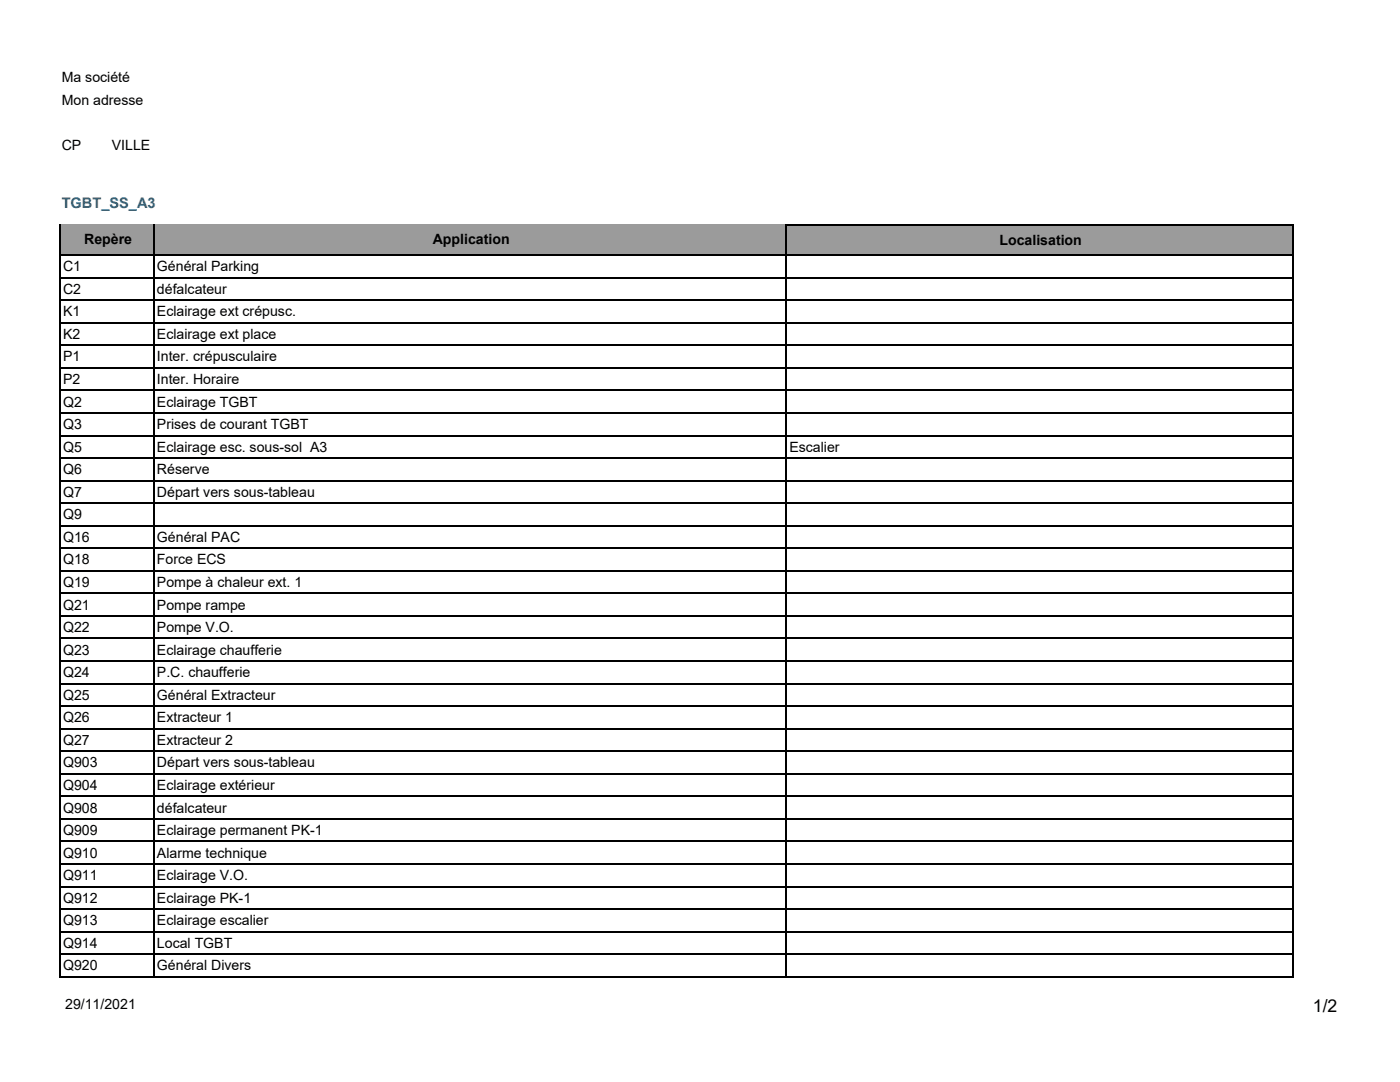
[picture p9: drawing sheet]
<svg xmlns="http://www.w3.org/2000/svg" width="279mm" height="216mm" viewBox="0 0 279 216" stroke-linecap="round" stroke-linejoin="round" font-family="sans-serif">
<defs><g id="words">
<text font-size="3.5" x="262" y="201.9">1/2</text>
<text font-size="2.9" fill="#1e6386" x="12.3" y="41.5">TGBT_SS_A3</text>
<g font-size="2.8">
<text x="12.3" y="16.4">Ma société</text>
<text x="12.3" y="20.9">Mon adresse</text>
<text x="12.3" y="29.9">CP</text>
<text x="22.3" y="29.9">VILLE</text>
<text x="16.8" y="48.7">Repère</text>
<text x="86.4" y="48.7">Application</text>
<text x="199.5" y="48.8">Localisation</text>
<text x="12.6" y="54.1">C1</text>
<text x="12.6" y="58.6">C2</text>
<text x="31.3" y="54.1">Général Parking</text>
<text x="31.3" y="58.6">défalcateur</text>
<text x="12.6" y="63.1">K1</text>
<text x="31.3" y="63.1">Eclairage ext crépusc.</text>
<text x="12.6" y="67.6">K2</text>
<text x="31.3" y="67.6">Eclairage ext place</text>
<text x="12.6" y="72.1">P1</text>
<text x="12.6" y="76.6">P2</text>
<text x="31.3" y="72.1">Inter. crépusculaire</text>
<text x="31.3" y="76.6">Inter. Horaire</text>
<text x="12.6" y="81.1">Q2</text>
<text x="31.3" y="81.1">Eclairage TGBT</text>
<text x="12.6" y="85.6">Q3</text>
<text x="31.3" y="85.6">Prises de courant TGBT</text>
<text x="12.6" y="90.1">Q5</text>
<text x="12.6" y="94.6">Q6</text>
<text x="31.3" y="90.1">Eclairage esc. sous-sol A3</text>
<text x="31.3" y="94.6">Réserve</text>
<text x="157.5" y="90.1">Escalier</text>
<text x="12.6" y="99.1">Q7</text>
<text x="31.3" y="99.1">Départ vers sous-tableau</text>
<text x="12.6" y="103.6">Q9</text>
<text x="12.6" y="108.1">Q16</text>
<text x="12.6" y="112.6">Q18</text>
<text x="31.3" y="108.1">Général PAC</text>
<text x="31.3" y="112.6">Force ECS</text>
<text x="12.6" y="117.1">Q19</text>
<text x="31.3" y="117.1">Pompe à chaleur ext. 1</text>
<text x="12.6" y="121.6">Q21</text>
<text x="31.3" y="121.6">Pompe rampe</text>
<text x="12.6" y="126.1">Q22</text>
<text x="12.6" y="130.6">Q23</text>
<text x="31.3" y="126.1">Pompe V.O.</text>
<text x="31.3" y="130.6">Eclairage chaufferie</text>
<text x="12.6" y="135.1">Q24</text>
<text x="31.3" y="135.1">P.C. chaufferie</text>
<text x="12.6" y="139.6">Q25</text>
<text x="31.3" y="139.6">Général Extracteur</text>
<text x="12.6" y="144.1">Q26</text>
<text x="12.6" y="148.6">Q27</text>
<text x="31.3" y="144.1">Extracteur 1</text>
<text x="31.3" y="148.6">Extracteur 2</text>
<text x="12.6" y="153.1">Q903</text>
<text x="31.3" y="153.1">Départ vers sous-tableau</text>
<text x="12.6" y="157.6">Q904</text>
<text x="31.3" y="157.6">Eclairage extérieur</text>
<text x="12.6" y="162.1">Q908</text>
<text x="12.6" y="166.6">Q909</text>
<text x="31.3" y="162.1">défalcateur</text>
<text x="31.3" y="166.6">Eclairage permanent PK-1</text>
<text x="12.6" y="171.1">Q910</text>
<text x="31.3" y="171.1">Alarme technique</text>
<text x="12.6" y="175.6">Q911</text>
<text x="31.3" y="175.6">Eclairage V.O.</text>
<text x="12.6" y="180.1">Q912</text>
<text x="12.6" y="184.6">Q913</text>
<text x="31.3" y="180.1">Eclairage PK-1</text>
<text x="31.3" y="184.6">Eclairage escalier</text>
<text x="12.6" y="189.1">Q914</text>
<text x="31.3" y="189.1">Local TGBT</text>
<text x="12.6" y="193.6">Q920</text>
<text x="31.3" y="193.6">Général Divers</text>
<text x="13" y="201.3">29/11/2021</text>
</g>
</g></defs>
<g fill="#9b9b9b">
<path d="M11.8 44.7h19v6.3h-19z"/>
<path d="M30.8 44.7h126.2v6.3h-126.2z"/>
<path d="M157 44.7h101.1v6.3h-101.1z"/>
</g>
<g fill="none" stroke="#000" stroke-width=".26">
<path d="M11.8 55.4h246.3M11.8 59.9h246.3M11.8 50.9h246.3M12 44.7v150.3M30.7 44.7v150.3M156.9 44.7v150.3M157 44.8h101.1M258 44.7v150.3M11.8 64.4h246.3M11.8 68.9h246.3M11.8 73.4h246.3M11.8 77.9h246.3"/>
<path d="M11.8 82.4h246.3M11.8 86.9h246.3M11.8 91.4h246.3M11.8 95.9h246.3M11.8 100.4h246.3M11.8 104.9h246.3M11.8 109.4h246.3M11.8 113.9h246.3M11.8 118.4h246.3M11.8 122.9h246.3M11.8 127.4h246.3M11.8 131.9h246.3"/>
<path d="M11.8 136.4h246.3M11.8 140.9h246.3M11.8 145.4h246.3M11.8 149.9h246.3M11.8 154.4h246.3M11.8 158.9h246.3M11.8 163.4h246.3M11.8 167.9h246.3M11.8 172.4h246.3M11.8 176.9h246.3M11.8 181.4h246.3M11.8 185.9h246.3"/>
<path d="M11.8 190.4h246.3M11.8 194.9h246.3"/>
</g>
<use href="#words"/>
</svg>
